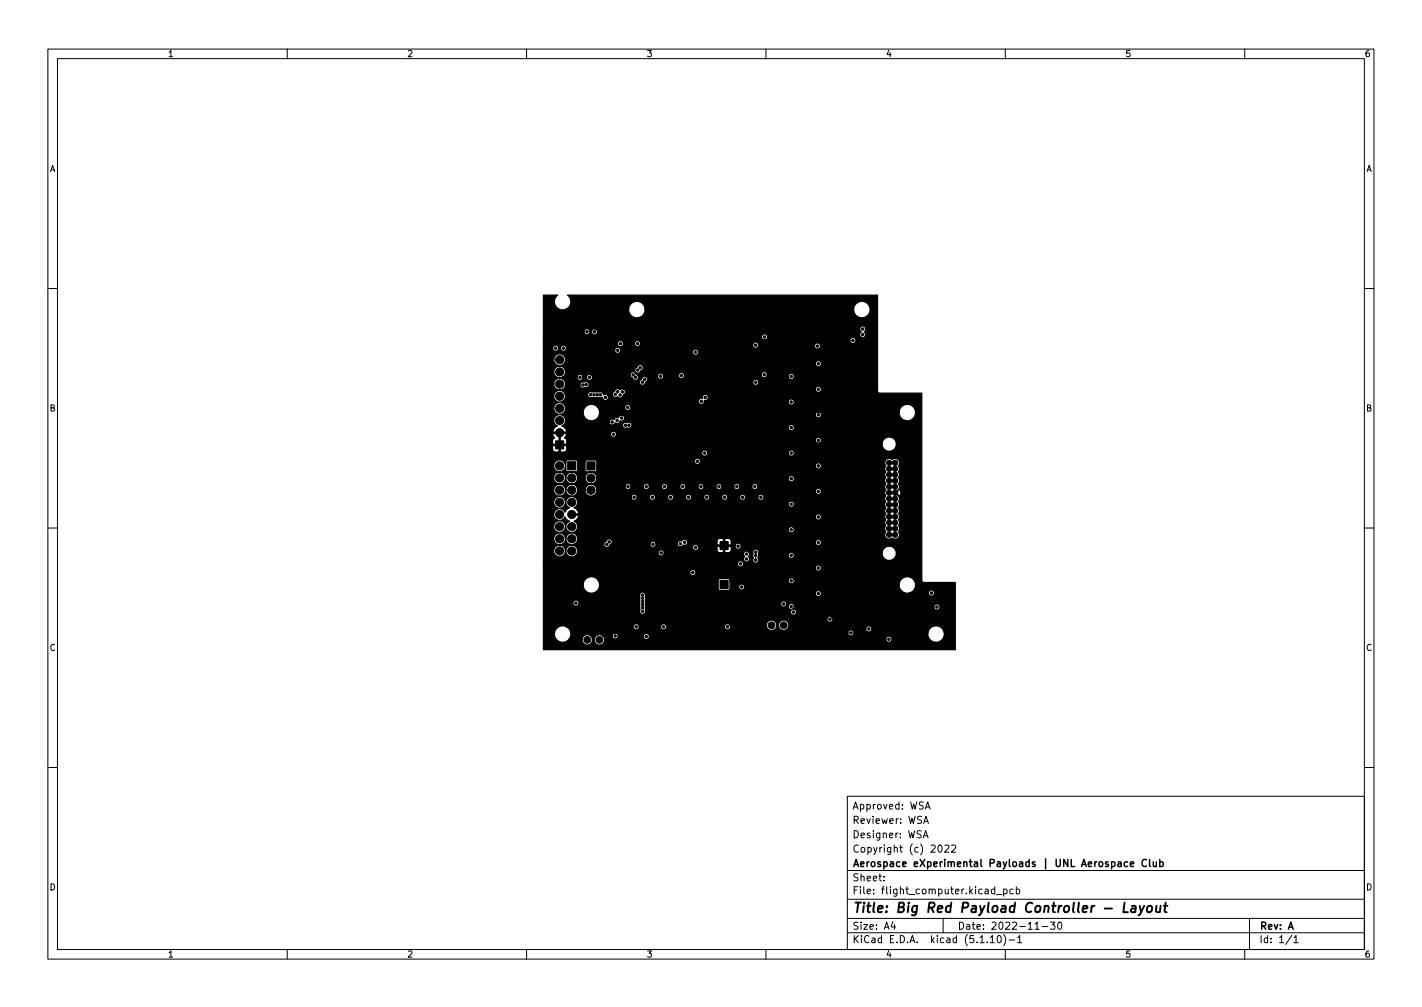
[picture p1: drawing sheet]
<svg xmlns="http://www.w3.org/2000/svg" width="297mm" height="210mm" viewBox="0 0 297 210" stroke-linecap="round" stroke-linejoin="round" font-family="sans-serif">
<defs><g id="words">
<text font-size="2.8" x="178" y="190.6">Title: Big Red Payload Controller - Layout</text>
<g font-size="2.1">
<text x="178" y="172">Reviewer: WSA</text>
<text x="178" y="169">Approved: WSA</text>
<text x="178" y="178">Copyright (c) 2022</text>
<text x="178" y="175">Designer: WSA</text>
<text x="178" y="184">Sheet:</text>
<text x="178" y="181">Aerospace eXperimental Payloads | UNL Aerospace Club</text>
<text x="178" y="186.7">File: flight_computer.kicad_pcb</text>
<text x="178" y="196.9">KiCad E.D.A. kicad (5.1.10)-1</text>
<text x="178" y="194.1">Size: A4</text>
<text x="200" y="194.1">Date: 2022-11-30</text>
<text x="263" y="194.1">Rev: A</text>
<text x="263" y="196.9">Id: 1/1</text>
</g>
<g font-size="1.8">
<text x="35" y="11.9">1</text>
<text x="85" y="11.9">2</text>
<text x="135" y="11.9">3</text>
<text x="185" y="11.9">4</text>
<text x="235" y="11.9">5</text>
<text x="285" y="11.9">6</text>
<text x="10.3" y="35.9">A</text>
<text x="285.3" y="35.9">A</text>
<text x="10.3" y="85.9">B</text>
<text x="285.3" y="85.9">B</text>
<text x="10.3" y="135.9">C</text>
<text x="285.3" y="135.9">C</text>
<text x="10.3" y="185.9">D</text>
<text x="285.3" y="185.9">D</text>
<text x="35" y="199.9">1</text>
<text x="85" y="199.9">2</text>
<text x="135" y="199.9">3</text>
<text x="185" y="199.9">4</text>
<text x="235" y="199.9">5</text>
<text x="285" y="199.9">6</text>
</g>
</g></defs>
<g fill="none" stroke="#000" stroke-width=".21">
<path d="M10 10.2h277v190.1h-277zM12 12.2h273v186.1h-273zM60 10.2v2M110 10.2v2M160 10.2v2M210 10.2v2M260 10.2v2M10 60.2h2M285 60.2h2M10 110.2h2M157.9 116.9h.1M157.9 115.9v1"/>
<path d="M285 110.2h2M10 160.2h2M177 166.3h108v32h-108zM192.9 174.9l.5-1.5 .5 1.5M192.9 171.9l.5-1.5 .5 1.5M193 174.5h.7M193.1 171.5h.7M193.3 168.9l.5-1.5 .5 1.5M193.4 168.5h.7M196.1 176.6l.2-.2a.8 .8 0 0 1 .5 .8 .8 .8 0 0 1-.5 .7l-.2-.1-.2-.4zM197.4 176.6l.5-.2 .3 .5-.9 1h.9M198.8 176.6l.6-.2 .2 .5-.9 1h.9"/>
<path d="M285 160.2h2M60 198.3v2M110 198.3v2M160 198.3v2M177 194.8h108M177 191.8h108M177 187.8h108M177 181.8h108M184.6 183.8v.1M184.6 183v.1M186.5 192.5l-.4 1h1M186.9 193v1"/>
<path d="M197 191.8v3M206.9 195.8l.4-.5v1.5M206.9 196.8h.8M207.8 185.7l-.4-.1-.3 .3 .1 .7h.6M207.8 185.1v1.5M208.1 186.8h1.2M208.5 195.4l.1-.1a.8 .8 0 0 1 .6 .8 .8 .8 0 0 1-.6 .7 1 1 0 0 1-.1-1.4zM209.6 195.1a1.72 1.72 0 0 1 0 2.3M209.6 185.7l.5-.1 .3 .3-.2 .7h-.6M209.6 185.6v1.5M210 198.3v2M210.8 196.3h1.1"/>
<path d="M211.6 185.7l-.4-.1-.3 .3 .2 .7h.5M212.3 185.7l.4-.1 .3 .3-.1 .7h-.6M212.3 185.1v1.5M212.6 195.8l.4-.5v1.5M212.6 196.8h.8M216.2 194h.9M217.7 193.5h1.2M219.4 192.5h1l-.5 .6 .4 .1v.7l-.2 .1-.7-.1M221.1 192.6l.2-.1a.8 .8 0 0 1 .5 .8 .8 .8 0 0 1-.5 .7 1 1 0 0 1-.2-1.4zM260 198.3v2M261 191.8v6.5M269.9 195.3l-1.3 1.9"/>
<path d="M270.3 195.8l.4-.5v1.5M270.3 196.8h.8"/>
</g>
<path d="M234.9 188.5l-.2 2h.9M236.4 189.2h.8l-.1 1.3M237.2 189.6l-.6 .1a.4 .4 0 0 0-.4 .3 .4 .4 0 0 0 .3 .5l.6-.1M238.1 189.1l.3 1.4M239 189.1l-.9 1.8-.3 .2M239.8 189.3l.1-.1a.5 .5 0 0 1 .8 .3l-.1 .6-.2 .3a.5 .5 0 0 1-.8-.3zM241.6 189.1l-.1 1.3 .5 .1 .3-.2M242.4 189.1l-.1 1.4M243.1 189.1h.8M243.5 188.5l-.2 1.7v.2l.4 .1" fill="none" stroke="#000" stroke-width=".4"/>
<path d="M239.5 179.6a.71 .71 0 0 0-1 .5 .71 .71 0 0 0 .7 .8l.3-.1M240.1 179.4v1.3l.2 .2M240.9 179.9l.1 1h.3l.3-.1M241.6 179.9v1M242.3 179.4v1.5M235.6 180l-.5-.1-.3 .3 .2 .7h.6M236.1 180.4l.7-.1v-.3l-.5-.1-.2 .2 .1 .8h.6M242.3 180l.4-.1 .3 .3-.2 .7h-.5" fill="none" stroke="#000" stroke-width=".3"/>
<g fill="#000" stroke="#000" stroke-width=".21">
<path d="M116.1 92h1.7v1.7h-1.7zM118.6 96.4h1.7v1.7h-1.7zM122.6 96.4h1.7v1.7h-1.7zM150.4 113.1h1.7v1.7h-1.7zM150.4 121.2h1.7v1.7h-1.7z"/>
<circle cx="116.1" cy="72.7" r=".25"/>
<circle cx="116.9" cy="77.7" r=".85"/>
<circle cx="116.9" cy="75.1" r=".85"/>
<circle cx="117.7" cy="72.7" r=".25"/>
<circle cx="121.2" cy="78.8" r=".25"/>
<circle cx="122.6" cy="69.3" r=".25"/>
<circle cx="123.1" cy="78.8" r=".25"/>
<circle cx="124.2" cy="69.3" r=".25"/>
<circle cx="126.2" cy="79.2" r=".25"/>
<circle cx="126.2" cy="75.9" r=".25"/>
<circle cx="127.8" cy="77.5" r=".25"/>
<circle cx="129" cy="73.1" r=".25"/>
<circle cx="129.4" cy="79.2" r=".25"/>
<circle cx="129.4" cy="75.9" r=".25"/>
<circle cx="129.6" cy="71.7" r=".25"/>
<circle cx="132.3" cy="78.3" r=".25"/>
<circle cx="132.7" cy="78.8" r=".25"/>
<circle cx="133.2" cy="71.7" r=".25"/>
<circle cx="133.2" cy="77.3" r=".25"/>
<circle cx="133.7" cy="76.8" r=".25"/>
<circle cx="134.2" cy="79.8" r=".25"/>
<circle cx="134.7" cy="79.2" r=".25"/>
<circle cx="138" cy="78.5" r=".25"/>
<circle cx="142.4" cy="78.4" r=".25"/>
<circle cx="142.7" cy="74.4" r=".25"/>
<circle cx="144.6" cy="76.6" r=".25"/>
<circle cx="145.3" cy="73.5" r=".25"/>
<circle cx="147.3" cy="75.1" r=".25"/>
<circle cx="148.3" cy="65.6" r=".25"/>
<circle cx="157.9" cy="72.1" r=".25"/>
<circle cx="157.9" cy="79.8" r=".25"/>
<circle cx="159.6" cy="78.2" r=".25"/>
<circle cx="159.7" cy="70.4" r=".25"/>
<circle cx="165.3" cy="78.6" r=".25"/>
<circle cx="166" cy="75.9" r=".25"/>
<circle cx="168.8" cy="78.6" r=".25"/>
<circle cx="170.8" cy="72.3" r=".25"/>
<circle cx="170.9" cy="75.9" r=".25"/>
<circle cx="175.8" cy="75.9" r=".25"/>
<circle cx="178.2" cy="71.1" r=".25"/>
<circle cx="180.2" cy="69.8" r=".25"/>
<circle cx="180.2" cy="68.7" r=".25"/>
<circle cx="116.9" cy="99.8" r=".85"/>
<circle cx="116.9" cy="97.3" r=".85"/>
<circle cx="116.9" cy="82.7" r=".85"/>
<circle cx="116.9" cy="85.3" r=".85"/>
<circle cx="116.9" cy="80.2" r=".85"/>
<circle cx="116.9" cy="87.8" r=".85"/>
<circle cx="116.9" cy="90.4" r=".85"/>
<circle cx="119.4" cy="99.8" r=".85"/>
<circle cx="121.8" cy="80.4" r=".25"/>
<circle cx="122.4" cy="80.3" r=".25"/>
<circle cx="123.4" cy="82.4" r=".25"/>
<circle cx="123.4" cy="99.8" r=".85"/>
<circle cx="124.1" cy="82.4" r=".25"/>
<circle cx="124.8" cy="82.4" r=".25"/>
<circle cx="125.4" cy="82.4" r=".25"/>
<circle cx="126.4" cy="83" r=".25"/>
<circle cx="127.9" cy="88.1" r=".25"/>
<circle cx="128.1" cy="90.7" r=".25"/>
<circle cx="128.5" cy="82.4" r=".25"/>
<circle cx="128.9" cy="87.8" r=".25"/>
<circle cx="129" cy="81.8" r=".25"/>
<circle cx="129.5" cy="82.5" r=".25"/>
<circle cx="129.8" cy="87.3" r=".25"/>
<circle cx="130" cy="81.8" r=".25"/>
<circle cx="130.7" cy="88.8" r=".25"/>
<circle cx="131.1" cy="85.1" r=".25"/>
<circle cx="131.4" cy="88.8" r=".25"/>
<circle cx="145.7" cy="96.3" r=".25"/>
<circle cx="146" cy="88.2" r=".25"/>
<circle cx="146.5" cy="83.8" r=".25"/>
<circle cx="147.2" cy="94.6" r=".25"/>
<circle cx="147.3" cy="83" r=".25"/>
<circle cx="157.1" cy="86.3" r=".25"/>
<circle cx="165.3" cy="89.3" r=".25"/>
<circle cx="165.3" cy="99.9" r=".25"/>
<circle cx="165.3" cy="94.6" r=".25"/>
<circle cx="165.3" cy="83.9" r=".25"/>
<circle cx="165.7" cy="97.3" r=".25"/>
<circle cx="165.7" cy="81.3" r=".25"/>
<circle cx="165.7" cy="86.6" r=".25"/>
<circle cx="165.7" cy="91.9" r=".25"/>
<circle cx="168.8" cy="99.9" r=".25"/>
<circle cx="168.8" cy="94.6" r=".25"/>
<circle cx="168.8" cy="83.9" r=".25"/>
<circle cx="168.8" cy="89.3" r=".25"/>
<circle cx="170.9" cy="91.9" r=".25"/>
<circle cx="170.9" cy="97.3" r=".25"/>
<circle cx="170.9" cy="86.6" r=".25"/>
<circle cx="170.9" cy="81.3" r=".25"/>
<circle cx="175.8" cy="86.6" r=".25"/>
<circle cx="175.8" cy="97.3" r=".25"/>
<circle cx="175.8" cy="81.3" r=".25"/>
<circle cx="175.8" cy="91.9" r=".25"/>
<circle cx="185.7" cy="99.1" r=".55"/>
<circle cx="185.7" cy="96.6" r=".55"/>
<circle cx="185.7" cy="97.9" r=".55"/>
<circle cx="187" cy="99.1" r=".55"/>
<circle cx="187" cy="96.6" r=".55"/>
<circle cx="187" cy="97.9" r=".55"/>
<circle cx="116.9" cy="112.5" r=".85"/>
<circle cx="116.9" cy="115" r=".85"/>
<circle cx="116.9" cy="102.3" r=".85"/>
<circle cx="116.9" cy="110" r=".85"/>
<circle cx="116.9" cy="107.4" r=".85"/>
<circle cx="116.9" cy="104.9" r=".85"/>
<circle cx="119.4" cy="115" r=".85"/>
<circle cx="119.4" cy="102.3" r=".85"/>
<circle cx="119.4" cy="110" r=".85"/>
<circle cx="119.4" cy="104.9" r=".85"/>
<circle cx="119.4" cy="112.5" r=".85"/>
<circle cx="119.4" cy="107.4" r=".85"/>
<circle cx="123.4" cy="102.4" r=".85"/>
<circle cx="126.7" cy="113.7" r=".25"/>
<circle cx="127.3" cy="113.2" r=".25"/>
<circle cx="130.9" cy="109.6" r=".25"/>
<circle cx="131.2" cy="101.6" r=".25"/>
<circle cx="132.5" cy="103.8" r=".25"/>
<circle cx="135" cy="101.6" r=".25"/>
<circle cx="136.3" cy="103.8" r=".25"/>
<circle cx="136.4" cy="113.7" r=".25"/>
<circle cx="138.1" cy="115.4" r=".25"/>
<circle cx="138.8" cy="101.6" r=".25"/>
<circle cx="140.1" cy="103.8" r=".25"/>
<circle cx="142.1" cy="113.5" r=".25"/>
<circle cx="142.6" cy="101.6" r=".25"/>
<circle cx="143" cy="113.2" r=".25"/>
<circle cx="143.8" cy="103.8" r=".25"/>
<circle cx="144.7" cy="119.6" r=".25"/>
<circle cx="145.3" cy="114.3" r=".25"/>
<circle cx="146.4" cy="101.6" r=".25"/>
<circle cx="147.6" cy="103.8" r=".25"/>
<circle cx="149.9" cy="117.3" r=".25"/>
<circle cx="150.2" cy="101.6" r=".25"/>
<circle cx="151.4" cy="103.8" r=".25"/>
<circle cx="153.9" cy="101.6" r=".25"/>
<circle cx="154.2" cy="114" r=".25"/>
<circle cx="154.6" cy="119" r=".25"/>
<circle cx="154.7" cy="117.7" r=".25"/>
<circle cx="155.1" cy="103.8" r=".25"/>
<circle cx="156" cy="116.7" r=".25"/>
<circle cx="156" cy="115.7" r=".25"/>
<circle cx="157.7" cy="101.6" r=".25"/>
<circle cx="157.9" cy="115.9" r=".25"/>
<circle cx="157.9" cy="115.3" r=".25"/>
<circle cx="157.9" cy="116.9" r=".25"/>
<circle cx="158.9" cy="103.8" r=".25"/>
<circle cx="165.3" cy="110.6" r=".25"/>
<circle cx="165.3" cy="105.3" r=".25"/>
<circle cx="165.3" cy="115.9" r=".25"/>
<circle cx="165.7" cy="118.6" r=".25"/>
<circle cx="165.7" cy="113.3" r=".25"/>
<circle cx="166.4" cy="102.3" r=".25"/>
<circle cx="166.5" cy="107.6" r=".25"/>
<circle cx="168.8" cy="115.9" r=".25"/>
<circle cx="168.8" cy="105.3" r=".25"/>
<circle cx="168.8" cy="110.6" r=".25"/>
<circle cx="170.9" cy="118.6" r=".25"/>
<circle cx="170.9" cy="113.3" r=".25"/>
<circle cx="170.9" cy="102.6" r=".25"/>
<circle cx="170.9" cy="107.9" r=".25"/>
<circle cx="175.8" cy="113.2" r=".25"/>
<circle cx="175.8" cy="102.6" r=".25"/>
<circle cx="175.8" cy="118.6" r=".25"/>
<circle cx="175.8" cy="107.9" r=".25"/>
<circle cx="185.7" cy="109.1" r=".55"/>
<circle cx="185.7" cy="104.1" r=".55"/>
<circle cx="185.7" cy="106.6" r=".55"/>
<circle cx="185.7" cy="101.6" r=".55"/>
<circle cx="185.7" cy="111.6" r=".55"/>
<circle cx="185.7" cy="110.4" r=".55"/>
<circle cx="185.7" cy="105.4" r=".55"/>
<circle cx="185.7" cy="100.4" r=".55"/>
<circle cx="185.7" cy="107.9" r=".55"/>
<circle cx="185.7" cy="102.9" r=".55"/>
<circle cx="187" cy="109.1" r=".55"/>
<circle cx="187" cy="104.1" r=".55"/>
<circle cx="187" cy="111.6" r=".55"/>
<circle cx="187" cy="106.6" r=".55"/>
<circle cx="187" cy="101.6" r=".55"/>
<circle cx="187" cy="107.9" r=".55"/>
<circle cx="187" cy="110.4" r=".55"/>
<circle cx="187" cy="105.4" r=".55"/>
<circle cx="187" cy="102.9" r=".55"/>
<circle cx="187" cy="100.4" r=".55"/>
<circle cx="120.3" cy="125.9" r=".25"/>
<circle cx="122.7" cy="133.6" r=".7"/>
<circle cx="125.2" cy="133.6" r=".7"/>
<circle cx="128.5" cy="132.8" r=".25"/>
<circle cx="131.6" cy="129.5" r=".25"/>
<circle cx="132.9" cy="130.9" r=".25"/>
<circle cx="134.2" cy="126.9" r=".25"/>
<circle cx="134.2" cy="124.9" r=".25"/>
<circle cx="134.2" cy="127.6" r=".25"/>
<circle cx="134.2" cy="125.6" r=".25"/>
<circle cx="134.2" cy="124.3" r=".25"/>
<circle cx="134.2" cy="126.2" r=".25"/>
<circle cx="135" cy="132.9" r=".25"/>
<circle cx="138.6" cy="130.9" r=".25"/>
<circle cx="147.3" cy="125.3" r=".25"/>
<circle cx="152" cy="130.9" r=".25"/>
<circle cx="154.1" cy="128.5" r=".25"/>
<circle cx="154.9" cy="122.5" r=".25"/>
<circle cx="156.5" cy="122.5" r=".25"/>
<circle cx="161.2" cy="130.6" r=".7"/>
<circle cx="163.7" cy="130.6" r=".7"/>
<circle cx="163.7" cy="126.1" r=".25"/>
<circle cx="165.3" cy="121.3" r=".25"/>
<circle cx="165.3" cy="126.6" r=".25"/>
<circle cx="165.7" cy="127.8" r=".25"/>
<circle cx="165.7" cy="123.9" r=".25"/>
<circle cx="168.8" cy="121.3" r=".25"/>
<circle cx="168.8" cy="126.6" r=".25"/>
<circle cx="169" cy="129.8" r=".25"/>
<circle cx="170.9" cy="123.9" r=".25"/>
<circle cx="173.4" cy="129.3" r=".25"/>
<circle cx="173.9" cy="128.8" r=".25"/>
<circle cx="175.8" cy="123.9" r=".25"/>
<circle cx="177.7" cy="132.1" r=".25"/>
<circle cx="181.5" cy="131.3" r=".25"/>
<circle cx="185.7" cy="133.5" r=".25"/>
<circle cx="186.2" cy="131.3" r=".25"/>
<circle cx="188" cy="133.5" r=".25"/>
<circle cx="194.6" cy="123.8" r=".25"/>
<circle cx="195.7" cy="126.7" r=".25"/>
</g>
<path d="M113.5 61.6l2.9 .1a1.72 1.72 0 0 0-.3 2.3 1.72 1.72 0 0 0 2.3 .5h12.9v.3a1.72 1.72 0 0 0 1.9 1.6 1.72 1.72 0 0 0 1.5-1.9h43.6v.3a1.72 1.72 0 0 0 2.6 1.3 1.72 1.72 0 0 0 0-2.9 1.72 1.72 0 0 0-2.6 1.3h-43.6v-.4a1.72 1.72 0 0 0-1.8-1.2 1.72 1.72 0 0 0-1.6 1.6h-12.9l.2-.2a1.71 1.71 0 0 0 0-2.7h64.7v20.2l.5 .3h8.7l.1 39.1 .2 .3 .2 .1h6.5v14.1h-86v-3.5h2.3v.4a1.72 1.72 0 0 0 1.2 1.4 1.72 1.72 0 0 0 1.8-.5h2.8v.2a1.09 1.09 0 0 0 1.2 1 1.09 1.09 0 0 0 1-1.2h.3v.2a1.08 1.08 0 0 0 1.7 .8 1.08 1.08 0 0 0 .1-1.8h2v.1a.64 .64 0 0 0 .6 .6 .64 .64 0 0 0 .7-.6h5.2v.2a.64 .64 0 0 0 1 .4h49.6v.1a.64 .64 0 0 0 1 .5 .64 .64 0 0 0 0-1.1 .64 .64 0 0 0-1 .5h-49.6a.64 .64 0 0 0-.1-1.1 .64 .64 0 0 0-.9 .5h-5.2v-.1a.64 .64 0 0 0-.7-.6 .64 .64 0 0 0-.6 .6l-2.2-.1a1.09 1.09 0 0 0-1.6 .9h-.3l-.1-.2a1.09 1.09 0 0 0-1.1-.8 1.09 1.09 0 0 0-1 1h-2.8l.4-.6v-.8h57.9a.64 .64 0 0 0 .6 .7 .64 .64 0 0 0 .7-.6h15.4v.4a1.72 1.72 0 0 0 2.6 1.2 1.72 1.72 0 0 0 0-2.9 1.72 1.72 0 0 0-2.6 1.3h-15.4a.64 .64 0 0 0-.6-.7 .64 .64 0 0 0-.7 .6h-57.9l-.3-.8-.7-.5h14.1a.64 .64 0 0 0 .6 .7 .64 .64 0 0 0 .6-.7h4.5v.1a.64 .64 0 0 0 .7 .6 .64 .64 0 0 0 .6-.7h12v.1a.64 .64 0 0 0 .9 .6 .64 .64 0 0 0 .2-1.1h7.7v.3a1.09 1.09 0 0 0 1.2 .9 1.09 1.09 0 0 0 .9-1.2h.4v.3a1.09 1.09 0 0 0 .8 .9 1.09 1.09 0 0 0 1.1-.4h16.3v.2a.64 .64 0 0 0 1 .5 .64 .64 0 0 0 0-1.1 .64 .64 0 0 0-1 .4h-16.3a1.09 1.09 0 0 0-.4-1.7 1.09 1.09 0 0 0-1.5 .9h-.4v-.2a1.09 1.09 0 0 0-1.1-.7 1.09 1.09 0 0 0-1 .9h-7.7a.64 .64 0 0 0-1.1 .4h-12l-.1-.1a.64 .64 0 0 0-.6-.5 .64 .64 0 0 0-.6 .6h-4.5v-.1a.64 .64 0 0 0-.7-.5 .64 .64 0 0 0-.5 .6l-14.3-.1a1.72 1.72 0 0 0-2.2 1.5h-2.3v-3h59.2v.1a.64 .64 0 0 0 1 .5 .64 .64 0 0 0 0-1.1 .64 .64 0 0 0-1 .5h-59.2v-3.3h6.2v.1a.64 .64 0 0 0 .9 .5 .64 .64 0 0 0 0-1.1 .64 .64 0 0 0-.9 .5h-6.2v-1.7h20.1l.1 3a.68 .68 0 0 0 .5 1.1 .68 .68 0 0 0 .6-1.1v-1.2h28.3v.2a.64 .64 0 0 0 .4 .5 .64 .64 0 0 0 .7-.1h.5v.1a.63 .63 0 0 0 .7 .5 .64 .64 0 0 0-.1 1.1 .64 .64 0 0 0 1.1-.4 .64 .64 0 0 0-.8-.7l.3-.5h29.2v.1a.64 .64 0 0 0 .9 .5 .64 .64 0 0 0 0-1.1 .64 .64 0 0 0-.9 .5h-29.2a.64 .64 0 0 0-.5-.7 .64 .64 0 0 0-.7 .6l-.5-.1a.64 .64 0 0 0-.3-1 .64 .64 0 0 0-.8 .5h-28.3v-2.1h35.5v.1a.64 .64 0 0 0 1 .5 .64 .64 0 0 0 0-1.1 .64 .64 0 0 0-1 .5l-35.6-.1a.64 .64 0 0 0-.6-.2 .64 .64 0 0 0-.5 .6h-20.1v-2.2h8.3v.3a1.72 1.72 0 0 0 2.3 1.5 1.72 1.72 0 0 0 .9-2.6h25v1.8l.3 .2h2l.2-.2v-.5h1.8v.1a.64 .64 0 0 0 1 .5 .64 .64 0 0 0-.1-1.1h32.6v.3a1.71 1.71 0 0 0 2.3 1.5h3.8v.1a.64 .64 0 0 0 1 .5 .64 .64 0 0 0 0-1.1 .64 .64 0 0 0-1 .5h-3.8l.2-.1a1.72 1.72 0 0 0 .2-3 1.72 1.72 0 0 0-2.7 1.3l-32.7-.1a.64 .64 0 0 0-.8 .6h-1.8v-1.3h12.2v.1a.64 .64 0 0 0 .9 .5 .64 .64 0 0 0 0-1.1 .64 .64 0 0 0-.9 .5h-12.2l-.1-.3-.3-.1h-1.8l-.3 .4h-25a1.71 1.71 0 0 0-1.9-.7 1.71 1.71 0 0 0-1.3 1.5h-8.3v-2.5h30.6v.1a.64 .64 0 0 0 1 .5 .64 .64 0 0 0 0-1.1 .64 .64 0 0 0-1 .5h-30.6v-1h56.8v.2a.64 .64 0 0 0 1 .5 .64 .64 0 0 0 0-1.1 .64 .64 0 0 0-1 .4h-56.8v-.8h40.6v.1a.64 .64 0 0 0 .9 .5 .64 .64 0 0 0 0-1.1 .64 .64 0 0 0-.9 .5h-40.6v-2.8h2.2v.3a1.24 1.24 0 0 0 1.3 1.1 1.24 1.24 0 0 0 1.1-1.4 1.35 1.35 0 0 0 1.7 1.3l.6-.4 .2-.4h16.9v.1a.64 .64 0 0 0 .5 .6 .64 .64 0 0 0 .7-.5h16.6l.3 .6a.64 .64 0 0 0-.1 .9 .64 .64 0 0 0 .9 0 .64 .64 0 0 0-.1-.9l.1-.1a.63 .63 0 0 0 0-.9h.8l.1 .9a.53 .53 0 0 1-.1 .8 .66 .66 0 0 0 1 .6 .66 .66 0 0 0 .1-1.1l.2-.5h6.2a.64 .64 0 0 0 .9 .6 .64 .64 0 0 0 0-1.1h18.7v.3a1.49 1.49 0 0 0 2.2 1.1 1.49 1.49 0 0 0 0-2.5 1.49 1.49 0 0 0-2.2 1.1h-18.7a.64 .64 0 0 0-.9 .5h-6.2l-.1-.3a.64 .64 0 0 0-.3-.9 .64 .64 0 0 0-.9 .5h-.8a.64 .64 0 0 0-1.1 .4h-16.6a.64 .64 0 0 0-.5-.8 .64 .64 0 0 0-.7 .6h-16.9l.1-.2a1.28 1.28 0 0 0-1.2-1.4 1.28 1.28 0 0 0-1.4 1.1 1.24 1.24 0 0 0-1.2-1.1 1.24 1.24 0 0 0-1.2 1.1h-2.2v-2.5h2.2v.2a1.24 1.24 0 0 0 1.3 1.1 1.24 1.24 0 0 0 1.1-1.3 1.35 1.35 0 0 0 1.7 1.3l6.3-.1a.67 .67 0 0 0 .6 .7 .67 .67 0 0 0 .7-.5l.3-.2h8.1a.64 .64 0 0 0 .9 .6h8v.2a.64 .64 0 0 0 .4 .5 .64 .64 0 0 0 .6-.1h4.1l.1 .3 .3 .3h.8l.1-.2v-1.2h.3v1.2l.1 .2h.6a.64 .64 0 0 0 .6-.6v-.6l-.1-.2h-2.7l-.1 .2v.6h-4.1l.2-.4-.1-.4h7.7v.1a.64 .64 0 0 0 1 .5 .64 .64 0 0 0 0-1.1 .64 .64 0 0 0-1 .5l-7.7-.1a.64 .64 0 0 0-.7-.2 .64 .64 0 0 0-.4 .5h-8l.3-.2v-.5h4.5v.1a.64 .64 0 0 0 .5 .6 .64 .64 0 0 0 .7-.4h.1a.64 .64 0 0 0 .8-.7h6.2v.5l.1 .2h1.2v-1.2h.3v1.2h1.2l.1-.2v-.4h17.6v.1a.64 .64 0 0 0 1 .5 .64 .64 0 0 0 0-1.1 .64 .64 0 0 0-1 .5h-17.6v-.1a.64 .64 0 0 0-.6-.7h-.6l-.1 .2-1.1-.2-.3 .2-.2 .5h-6.2a.63 .63 0 0 0-.5-.5 .63 .63 0 0 0-.7 .4l-.1-.1a.64 .64 0 0 0-.8 .6h-4.5v-.1a.64 .64 0 0 0-.7-.4 .64 .64 0 0 0-.5 .6h-8.1a.66 .66 0 0 0-.2-1 .66 .66 0 0 0-.9 .4l-.3 .3-.2 .3h-6.1a1.26 1.26 0 0 0 .1-2.2 1.26 1.26 0 0 0-2 1 1.24 1.24 0 0 0-1.2-1.1 1.24 1.24 0 0 0-1.2 1.1h-2.2v-2.6h2.2v.3a1.24 1.24 0 0 0 1.8 .9 1.24 1.24 0 0 0 0-2.1 1.24 1.24 0 0 0-1.8 .9h-2.2v-2.5h2.2v.2a1.23 1.23 0 0 0 1 1.1 1.23 1.23 0 0 0 1.3-.7l.3 .5 .7 .4a1.23 1.23 0 0 0-.5 2 1.23 1.23 0 0 0 2-.3h44.2v.2a.64 .64 0 0 0 .9 .5 .64 .64 0 0 0 0-1.1 .64 .64 0 0 0-.9 .4h-44.2a1.23 1.23 0 0 0-.6-1.7l.6-.4 .3-.5h49.5v.1a.64 .64 0 0 0 1 .5 .64 .64 0 0 0 0-1.1 .64 .64 0 0 0-1 .5h-49.5v-.3h-1.5v-.3h1.5a1.04 1.04 0 0 0-.9-1.3l.5-.3 .2-.5h44.1v.1a.64 .64 0 0 0 .9 .5 .64 .64 0 0 0 0-1.1 .64 .64 0 0 0-.9 .5h-44.1l-.1-.9-.6-.5h11.9a.64 .64 0 0 0 .7 .7 .64 .64 0 0 0 .6-.7h2.5v.1a.64 .64 0 0 0 .7 .6 .64 .64 0 0 0 .6-.7h2.5v.1a.64 .64 0 0 0 .7 .6 .64 .64 0 0 0 .6-.7h2.5v.1a.64 .64 0 0 0 .7 .6 .64 .64 0 0 0 .6-.7h2.5v.1a.64 .64 0 0 0 .7 .6 .64 .64 0 0 0 .6-.7h2.4v.1a.64 .64 0 0 0 .7 .6 .64 .64 0 0 0 .6-.7h2.5v.1a.64 .64 0 0 0 .7 .6 .64 .64 0 0 0 .6-.7h2.5v.1a.64 .64 0 0 0 1 .5 .64 .64 0 0 0 0-1.1 .64 .64 0 0 0-1 .5h-2.5l-.1-.2a.64 .64 0 0 0-.6-.4 .64 .64 0 0 0-.6 .6h-2.5v-.2a.64 .64 0 0 0-.7-.4 .64 .64 0 0 0-.6 .6h-2.4l-.1-.2a.64 .64 0 0 0-.6-.4 .64 .64 0 0 0-.6 .6h-2.5l-.1-.2a.64 .64 0 0 0-.6-.4 .64 .64 0 0 0-.6 .6h-2.5v-.2a.64 .64 0 0 0-.7-.4 .64 .64 0 0 0-.6 .6h-2.5v-.2a.64 .64 0 0 0-.7-.4 .64 .64 0 0 0-.6 .6h-2.5v-.2a.64 .64 0 0 0-.7-.4 .64 .64 0 0 0-.6 .6l-12-.1a1.23 1.23 0 0 0-1.5 .8 1.23 1.23 0 0 0 .7 1.5l-.7 .4-.3 .5a1.23 1.23 0 0 0-1.3-.7 1.23 1.23 0 0 0-1 1.1h-2.2v-2.5h2.2v.2a1.24 1.24 0 0 0 1.8 .9 1.24 1.24 0 0 0 0-2.1 1.24 1.24 0 0 0-1.8 1h-2.2v-2.6h2.2v.3a1.24 1.24 0 0 0 1.3 1.1 1.24 1.24 0 0 0 1.1-1.4 1.35 1.35 0 0 0 1.7 1.3l.6-.4 .3-.9h1.5a1.23 1.23 0 0 0 1.1 1.4 1.23 1.23 0 0 0 1.4-1.1h45.6v.2a.64 .64 0 0 0 1 .5 .64 .64 0 0 0 0-1.1 .64 .64 0 0 0-1 .4h-45.6l-.1-.5-.2-.5h6.2a.64 .64 0 0 0 .6 .7 .64 .64 0 0 0 .6-.7h2.6v.2a.64 .64 0 0 0 .7 .5 .64 .64 0 0 0 .5-.7h2.6v.2a.64 .64 0 0 0 .7 .5 .64 .64 0 0 0 .5-.7h2.6v.2a.64 .64 0 0 0 .7 .5 .64 .64 0 0 0 .6-.7h2.5v.2a.64 .64 0 0 0 .7 .5 .64 .64 0 0 0 .6-.7h2.4v.2a.64 .64 0 0 0 .7 .5 .64 .64 0 0 0 .6-.7h2.5v.2a.64 .64 0 0 0 .7 .5 .64 .64 0 0 0 .6-.7h2.4v.2a.64 .64 0 0 0 1 .4 .64 .64 0 0 0 0-1 .64 .64 0 0 0-1 .4h-2.4l-.1-.1a.64 .64 0 0 0-.6-.4 .64 .64 0 0 0-.6 .5h-2.5v-.1a.64 .64 0 0 0-.7-.4 .64 .64 0 0 0-.6 .5h-2.4l-.1-.1a.64 .64 0 0 0-.6-.4 .64 .64 0 0 0-.6 .5h-2.5l-.1-.1a.64 .64 0 0 0-.6-.4 .64 .64 0 0 0-.6 .5h-2.6v-.1a.64 .64 0 0 0-.7-.4 .64 .64 0 0 0-.5 .5h-2.6v-.1a.64 .64 0 0 0-.7-.4 .64 .64 0 0 0-.5 .5h-2.6v-.1a.64 .64 0 0 0-.7-.4 .64 .64 0 0 0-.5 .5h-6.2l-.2-.1a1.24 1.24 0 0 0-2 .8h-1.5a1.28 1.28 0 0 0-1.3-1.1 1.28 1.28 0 0 0-1.3 1.1 1.24 1.24 0 0 0-1.2-1.1 1.24 1.24 0 0 0-1.2 1.1h-2.2v-2.5h2.2v.2a1.24 1.24 0 0 0 1.3 1.1 1.24 1.24 0 0 0 1.1-1.3 1.35 1.35 0 0 0 1.7 1.3l.6-.4 .3-.9h1.5a1.23 1.23 0 0 0 1.1 1.3 1.23 1.23 0 0 0 1.4-1.1h40v.1a.64 .64 0 0 0 .9 .5 .64 .64 0 0 0 0-1.1 .64 .64 0 0 0-.9 .5h-40v-.2a1.24 1.24 0 0 0-1.3-1.1 1.24 1.24 0 0 0-1.2 1.1h-1.5a1.28 1.28 0 0 0-1.3-1.1 1.28 1.28 0 0 0-1.3 1.1 1.24 1.24 0 0 0-1.2-1.1 1.24 1.24 0 0 0-1.2 1.1h-2.2v-2.6h2.2v.3a1.23 1.23 0 0 0 1.7 1 1.23 1.23 0 0 0 .4-2h.4v1.8l.4 .3 2-.1 .1-2h1.5v1.8l.4 .3 1.9-.1 .2-.2v-1h45.6v.1a.64 .64 0 0 0 1 .5 .64 .64 0 0 0 0-1.1 .64 .64 0 0 0-1 .5h-45.6l-.1-.9h20.4a.64 .64 0 0 0 .5 .6 .64 .64 0 0 0 .8-.4h38.5l.2 .8a1.03 1.03 0 0 0 0 1.2 1.04 1.04 0 0 0 0 1.3 1.04 1.04 0 0 0 0 1.2 1.04 1.04 0 0 0 0 1.3 1.04 1.04 0 0 0 0 1.2 1.04 1.04 0 0 0 0 1.3 1.04 1.04 0 0 0 0 1.2 1.04 1.04 0 0 0 0 1.3 1.04 1.04 0 0 0 0 1.2 1.04 1.04 0 0 0 0 1.3 1.04 1.04 0 0 0 0 1.2 .96 .96 0 0 0 .1 1.3 .96 .96 0 0 0 1.3 .1 .96 .96 0 0 0 1.3-.1 .96 .96 0 0 0 0-1.3 1.04 1.04 0 0 0 0-1.3 1.04 1.04 0 0 0 0-1.2 1.04 1.04 0 0 0 0-1.3 1.04 1.04 0 0 0 0-1.2 1.04 1.04 0 0 0 0-1.3 .93 .93 0 0 0-.6-1.5l-.3-.3h.4l.6 .6a.72 .72 0 0 0 0-1.3l-.6 .7h-.4l.3-.3a.97 .97 0 0 0 .6-1.6 1.04 1.04 0 0 0 0-1.3 1.04 1.04 0 0 0 0-1.2 1.04 1.04 0 0 0 0-1.3 .96 .96 0 0 0-.1-1.3 .96 .96 0 0 0-1.3 0 .94 .94 0 0 0-1.5 .6h-38.5a.64 .64 0 0 0-.5-.8 .64 .64 0 0 0-.8 .6h-20.4l-.2-.2-1.8-.1-.3 .2-.1 .2h-1.5l-.3-.4h-1.8l-.3 .1-.1 .3h-.4a1.23 1.23 0 0 0-1.3-.3 1.23 1.23 0 0 0-.8 1h-2.2v-2.6h33.1v.2a.64 .64 0 0 0 .7 .5 .64 .64 0 0 0 .5-.7h16.9v.2a.64 .64 0 0 0 .9 .5 .64 .64 0 0 0 0-1.1 .64 .64 0 0 0-.9 .4h-16.9v-.1a.64 .64 0 0 0-.7-.4 .64 .64 0 0 0-.5 .5h-33.1v-.8h1.9l.1 .4 .3 .2 .8 .1 .2-.2v-1.2h.2v1.2l.2 .2h.6a.64 .64 0 0 0 .6-.7v-.5l-.2-.2h-2.6l-.2 .2v.5h-1.9v-1.7h1.9v.6l.2 .2h1.2v-2.3h.2v2.3h1.2l.2-.2h65.9a1.49 1.49 0 0 0 2 1.5 1.49 1.49 0 0 0 .5-2.5 1.49 1.49 0 0 0-2.5 .7v.3h-65.9v-.7h51.9a.64 .64 0 0 0 .9 .6 .64 .64 0 0 0 .2-1 .64 .64 0 0 0-1.1 .3v.1h-51.9l-.5-.5 .4-.5v-.3h9.2a.64 .64 0 0 0 .9 .7 .64 .64 0 0 0 .2-1.1 .64 .64 0 0 0-1.1 .3v.1h-9.2l-.1-.1h-2.6a.7 .7 0 0 0 .3 .9l-.4 .3-.1 .3h-1.9v-2h2l.1 .2h2.6a1.04 1.04 0 0 0-.8-1.2l.5-.4 .2-.5h9.1v.1a.64 .64 0 0 0 .8 .5h2v.2a.7 .7 0 0 0 1.1 .5h.3l.5-.2h32.8a.64 .64 0 0 0 .8 .7 .64 .64 0 0 0 .2-1.1 .64 .64 0 0 0-1 .3v.1h-32.8a.67 .67 0 0 0-.1-.9 .67 .67 0 0 0-.8-.1 .64 .64 0 0 0-1 .5h-2l.5-.4h.1a.64 .64 0 0 0 .9-.5 .64 .64 0 0 0 .9-.3 .64 .64 0 0 0-.4-.8 .64 .64 0 0 0-.8 .5 .63 .63 0 0 0-.9 .4h-.1a.64 .64 0 0 0-1 .5h-9.1v-.2a1.24 1.24 0 0 0-1-1.3 1.24 1.24 0 0 0-1.4 .9 1.24 1.24 0 0 0 .7 1.5l-.6 .4-.3 .6h-2v-4.8h2.2v.2a1.23 1.23 0 0 0 .9 1.1 1.23 1.23 0 0 0 1.3-.5h3.9v.3a1.72 1.72 0 0 0 1.6 1.6 1.72 1.72 0 0 0 1.8-1.4h45.1v.2a.64 .64 0 0 0 1 .5 .64 .64 0 0 0 0-1.1 .64 .64 0 0 0-1 .4h-45.1v-.5h62.6a1.72 1.72 0 0 0 2.3 1.7 1.72 1.72 0 0 0 .6-2.8 1.72 1.72 0 0 0-2.8 .7l-.1 .4h-62.6l-.4-1h5.7v.1a.64 .64 0 0 0 1 .5 .64 .64 0 0 0 0-1.1 .64 .64 0 0 0-1 .5h-5.7l-.2-.2a1.72 1.72 0 0 0-2.8 1.2h-3.9l.1-.1a1.24 1.24 0 0 0-.7-1.8 1.24 1.24 0 0 0-1.6 1.1h-2.2v-2.6h2.2v.3a1.23 1.23 0 0 0 1.9 .9h28.3v.1a.64 .64 0 0 0 .6 .6 .64 .64 0 0 0 .6-.6h17.6v.1a.64 .64 0 0 0 .9 .5 .64 .64 0 0 0 0-1.1 .64 .64 0 0 0-.9 .5h-17.6v-.3a.64 .64 0 0 0 .9-.6 .64 .64 0 0 0-.8-.6 .64 .64 0 0 0-.5 .8 .63 .63 0 0 0-.8 .6h-28.3l.5-.7v-.7h4.6a.68 .68 0 0 0 1.1 .6l1.7 .1 .3-.2a.64 .64 0 0 0 .8 .7 .64 .64 0 0 0 .4-.9 .64 .64 0 0 0-.9-.2l-.1-.2h1.9v.1a.64 .64 0 0 0 .4 .6 .64 .64 0 0 0 .7-.2 .66 .66 0 0 0 .7 .3 .66 .66 0 0 0 .5-.7 .64 .64 0 0 0 .4-.6 .64 .64 0 0 0-.4-.6h40.1v.1a.64 .64 0 0 0 1 .5 .64 .64 0 0 0 0-1.1 .64 .64 0 0 0-1 .5h-40.4l-.4 .2-.1-.1a.69 .69 0 0 0-1.1 .4l-.3 .2-.1 .4-1.9-.1a.7 .7 0 0 0-.9-.3h-1.4a.64 .64 0 0 0-1 .5h-4.6l-.1-.2a1.24 1.24 0 0 0-1.3-.7 1.24 1.24 0 0 0-1 1.1h-2.2v-2.5h2.2v.2a1.24 1.24 0 0 0 1.2 1.1 1.24 1.24 0 0 0 1.2-1.1h3v.1a.7 .7 0 0 0 1.1 .5 .64 .64 0 0 0 .8-.4 .64 .64 0 0 0-.3-.8h10.9v.2a.65 .65 0 0 0 .6 .5 .65 .65 0 0 0 .7-.5l22.3-.1v.1a.64 .64 0 0 0 1 .5 .64 .64 0 0 0 0-1.1 .64 .64 0 0 0-1 .5l-22.1-.1a.65 .65 0 0 0-.1-1 .65 .65 0 0 0-1 .5l-.3 .2-.1 .3h-11.2l-.4 .1a.64 .64 0 0 0-.9 .5h-3a1.24 1.24 0 0 0-1.1-1.3 1.24 1.24 0 0 0-1.3 1.1h-2.2v-2.6h2.2v.3a1.23 1.23 0 0 0 1.8 .9h3v.2a.64 .64 0 0 0 .7 .5 .64 .64 0 0 0 .6-.7h.7v.2a.64 .64 0 0 0 1 .4 .64 .64 0 0 0-.1-1.1h8.2l.1 .4 .4 .3a.66 .66 0 0 0 .8 .5 .66 .66 0 0 0 .4-.9h4.1v.1a.64 .64 0 0 0 .7 .6 .64 .64 0 0 0 .5-.8h3.1v.1a.64 .64 0 0 0 .8 .5 .64 .64 0 0 0 .4-.8h16.1v.1a.64 .64 0 0 0 .5 .5 .64 .64 0 0 0 .7-.3h4.5v.2a.64 .64 0 0 0 .9 .4 .64 .64 0 0 0 0-1 .64 .64 0 0 0-.9 .4h-4.5a.64 .64 0 0 0-.4-.9 .64 .64 0 0 0-.8 .6l-16.1-.1a.64 .64 0 0 0-.7-.3 .64 .64 0 0 0-.5 .6h-3.1l-.1-.2a.64 .64 0 0 0-.6-.3 .64 .64 0 0 0-.5 .6h-4.1l-.4-.4a.66 .66 0 0 0-.7-.5 .66 .66 0 0 0-.6 .6h-8.3a.64 .64 0 0 0-.8 .5h-.7v-.1a.64 .64 0 0 0-.7-.4 .64 .64 0 0 0-.6 .5h-3l.6-.7v-.8h14.5a.67 .67 0 0 0 .6 .7 .67 .67 0 0 0 .7-.5 .66 .66 0 0 0 .2-1.2 .66 .66 0 0 0-1.1 .5l-.3 .2-.1 .3h-14.5l-.1-.1a1.24 1.24 0 0 0-1.3-.7 1.24 1.24 0 0 0-1 1.1h-2.2v-2.5h2.2v.2a1.24 1.24 0 0 0 .9 1.1 1.24 1.24 0 0 0 1.3-.4h52.4v.1a.64 .64 0 0 0 1 .5 .64 .64 0 0 0 0-1.1 .64 .64 0 0 0-1 .5h-52.4l.1-.2a1.24 1.24 0 0 0-.7-1.8 1.24 1.24 0 0 0-1.6 1.1h-2.2v-2.4h1.9v.2a.64 .64 0 0 0 .7 .5 .64 .64 0 0 0 .6-.7h.4v.2a.64 .64 0 0 0 .5 .5 .64 .64 0 0 0 .6-.2h10.2v.1a.64 .64 0 0 0 .5 .6 .64 .64 0 0 0 .7-.3h15.1v.1a.64 .64 0 0 0 .9 .5 .64 .64 0 0 0 0-1.1 .64 .64 0 0 0-.9 .5l-15.1-.1a.64 .64 0 0 0-.4-.9 .64 .64 0 0 0-.8 .6l-10.1-.1a.64 .64 0 0 0-.4-.9 .64 .64 0 0 0-.8 .5h-.4v-.1a.64 .64 0 0 0-.7-.4 .64 .64 0 0 0-.6 .5h-1.9v-.9h15.5v.1a.64 .64 0 0 0 .7 .6 .64 .64 0 0 0 .5-.7h2.3v.1a.64 .64 0 0 0 .6 .6 .64 .64 0 0 0 .6-.4h23.5v.1a.64 .64 0 0 0 .6 .6 .64 .64 0 0 0 .7-.5h11.6v.1a.64 .64 0 0 0 1 .5 .64 .64 0 0 0 0-1.1 .64 .64 0 0 0-1 .5l-11.6-.1a.64 .64 0 0 0-.6-.7 .64 .64 0 0 0-.7 .6l-23.4-.1a.64 .64 0 0 0-.5-.8 .64 .64 0 0 0-.8 .6h-2.3v-.1a.64 .64 0 0 0-.7-.5 .64 .64 0 0 0-.5 .6h-15.5v-.7h64v.1a.64 .64 0 0 0 1 .5 .64 .64 0 0 0 0-1.1 .64 .64 0 0 0-1 .5h-64v-.7h45.6v.1a.64 .64 0 0 0 .9 .5 .64 .64 0 0 0 0-1.1 .64 .64 0 0 0-.9 .5h-45.6v-1.1h8.5v.1a.64 .64 0 0 0 .7 .6 .64 .64 0 0 0 .6-.7h.3v.1a.64 .64 0 0 0 .6 .6 .64 .64 0 0 0 .6-.6 .64 .64 0 0 0-.5-.7h55.3l.1 .4 .2 .3a.64 .64 0 0 0-.2 .9 .64 .64 0 0 0 1 0 .64 .64 0 0 0-.2-.9 .64 .64 0 0 0 .1-1.1 .64 .64 0 0 0-1 .4h-55.3a.64 .64 0 0 0-.7 .6h-.3l-.1-.1a.64 .64 0 0 0-.6-.5 .64 .64 0 0 0-.6 .6h-8.5z" fill="#000" stroke="#000" stroke-width=".25"/>
<use href="#words"/>
</svg>
